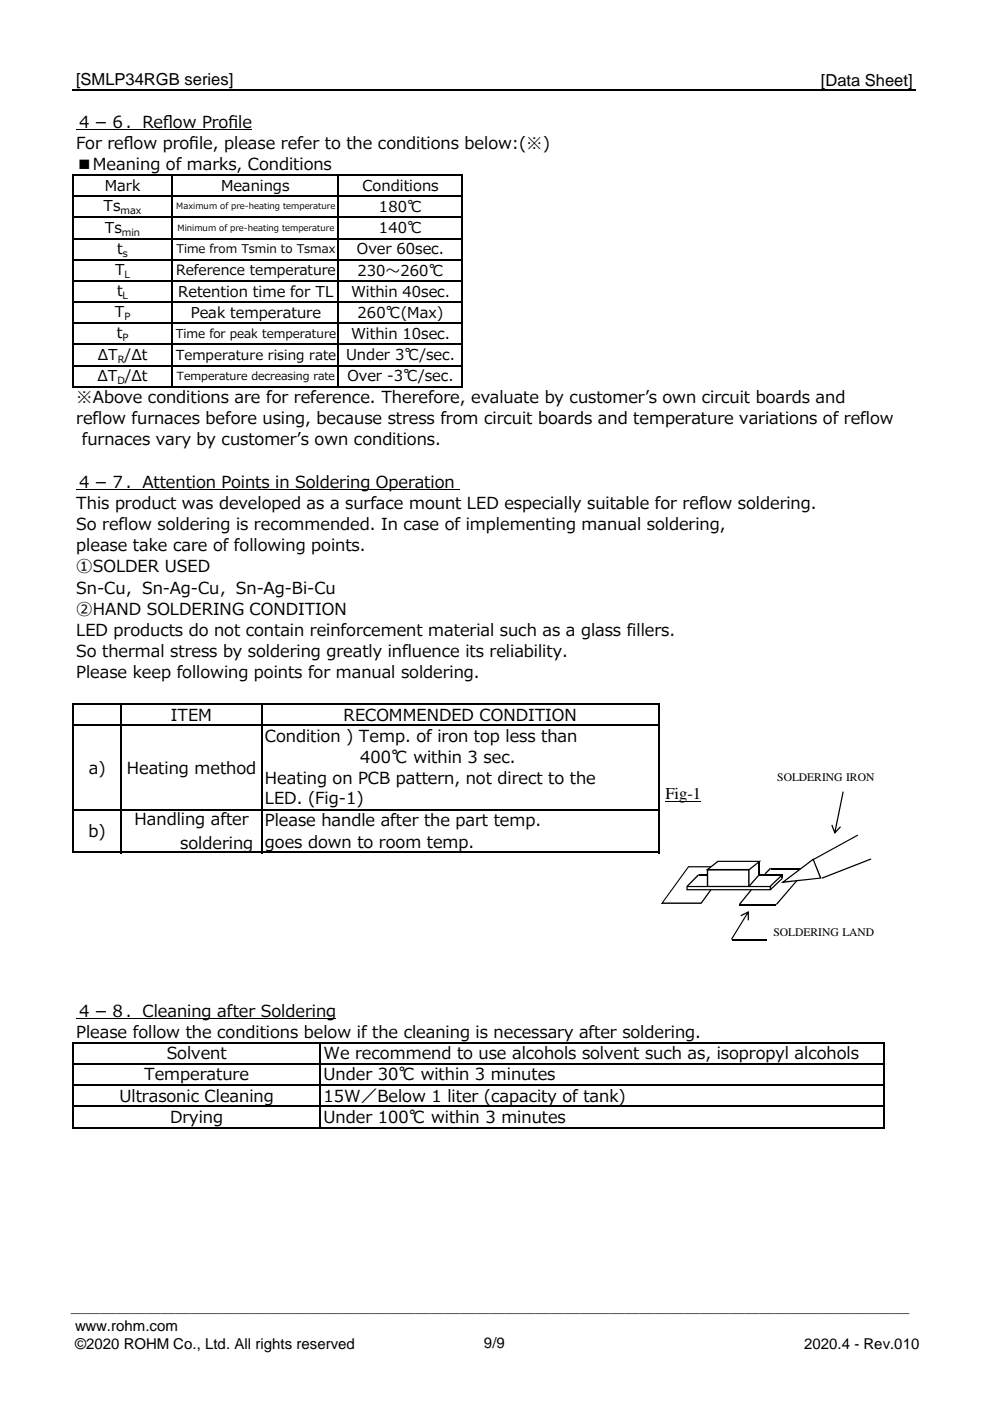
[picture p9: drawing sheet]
<svg xmlns="http://www.w3.org/2000/svg" width="210mm" height="297mm" viewBox="0 0 210 297" stroke-linecap="round" stroke-linejoin="round" font-family="sans-serif">
<defs><g id="words">
<g font-size="3.5">
<text x="16.1" y="18">[SMLP34RGB series]</text>
<text x="174" y="18.2">[Data Sheet]</text>
<text x="16.2" y="27.1">４－６．Ref</text>
<text x="34.6" y="27.1">low Prof</text>
<text x="48.4" y="27.1">ile</text>
<text x="16.2" y="31.6">For ref</text>
<text x="26.2" y="31.6">low prof</text>
<text x="40.1" y="31.6">ile, please refer to the conditions below:(※)</text>
<text x="16.2" y="36.1">■Meaning of marks, Conditions</text>
<text x="16.2" y="85.5">※Above conditions are for reference. Therefore, evaluate by customer’s own circuit boards and</text>
<text x="16.2" y="90">reflow furnaces before using, because stress from circuit boards and temperature variations of reflow</text>
<text x="17.4" y="94.4">furnaces vary by customer’s own conditions.</text>
<text x="16.2" y="103.4">４－７．Attention Points in Soldering Operation</text>
<text x="16.2" y="107.9">This product was developed as a surface mount LED especially suitable for reflow soldering.</text>
<text x="16.2" y="112.4">So reflow soldering is recommended. In case of implementing manual soldering,</text>
<text x="16.2" y="116.9">please take care of following points.</text>
<text x="16.2" y="121.4">①SOLDER USED</text>
<text x="16.2" y="125.9">Sn-Cu，Sn-Ag-Cu，Sn-Ag-Bi-Cu</text>
<text x="16.2" y="130.3">②HAND SOLDERING CONDITION</text>
<text x="16.2" y="134.8">LED products do not contain reinforcement material such as a glass fillers.</text>
<text x="16.2" y="139.3">So thermal stress by soldering greatly influence its reliability.</text>
<text x="16.2" y="143.8">Please keep following points for manual soldering.</text>
<text x="36.2" y="152.8">ITEM</text>
<text x="72.9" y="152.8">RECOMMENDED CONDITION</text>
<text x="56.2" y="157.3">Condition ) Temp. of iron top less than</text>
<text x="76.3" y="161.8">400℃ within 3 sec.</text>
<text x="18.8" y="164">a)</text>
<text x="26.9" y="164">Heating method</text>
<text x="56.2" y="166.2">Heating on PCB pattern, not direct to the</text>
<text x="56.2" y="170.4">LED. (Fig-1)</text>
<text x="141.1" y="169.4">Fig-1</text>
<text x="18.8" y="177.5">b)</text>
<text x="28.5" y="175">Handling after</text>
<text x="38.2" y="180">soldering</text>
<text x="56.2" y="175.2">Please handle after the part temp.</text>
<text x="56.2" y="179.7">goes down to room temp.</text>
<text x="16.2" y="215.6">４－８．Cleaning after Soldering</text>
<text x="16.2" y="220.1">Please follow the conditions below if the cleaning is necessary after soldering.</text>
<text x="35.3" y="224.6">Solvent</text>
<text x="68.6" y="224.6">We recommend to use alcohols solvent such as, isopropyl alcohols</text>
<text x="25.3" y="233.6">Ultrasonic Cleaning</text>
<text x="30.6" y="229.1">Temperature</text>
<text x="68.6" y="229.1">Under 30℃ within 3 minutes</text>
<text x="68.6" y="233.6">15W／Below 1 liter (capacity of tank)</text>
<text x="36.1" y="238">Drying</text>
<text x="68.6" y="238">Under 100℃ within 3 minutes</text>
</g>
<g font-size="3.2">
<text x="22.2" y="40.5">Mark</text>
<text x="46.9" y="40.5">Meanings</text>
<text x="76.9" y="40.5">Conditions</text>
<text x="22" y="44.8">Ts</text>
<text x="80.3" y="45">180℃</text>
<text x="22.2" y="49.3">Ts</text>
<text x="24.8" y="53.8">t</text>
<text x="75.7" y="53.9">Over 60sec.</text>
<text x="80.3" y="49.4">140℃</text>
<text x="24.4" y="58.3">T</text>
<text x="75.8" y="58.4">230〜260℃</text>
<text x="24.8" y="62.8">t</text>
<text x="37.8" y="62.9">Retention time for TL</text>
<text x="74.4" y="62.9">Within 40sec.</text>
<text x="24.3" y="67.3">T</text>
<text x="24.8" y="71.8">t</text>
<text x="40.4" y="67.4">Peak temperature</text>
<text x="74.4" y="71.9">Within 10sec.</text>
<text x="75.8" y="67.4">260℃(Max)</text>
<text x="20.7" y="76.2">ΔT /Δt</text>
<text x="73.4" y="76.4">Under 3℃/sec.</text>
<text x="20.7" y="80.7">ΔT /Δt</text>
<text x="73.7" y="80.9">Over -3℃/sec.</text>
<text x="15" y="278.2">＿＿＿＿＿＿＿＿＿＿＿＿＿＿＿＿＿＿＿＿＿＿＿＿＿＿＿＿＿＿＿＿＿＿＿＿＿＿＿＿＿＿＿＿＿＿＿＿＿＿＿＿＿＿＿＿</text>
<text x="15.9" y="282.2">www.rohm.com</text>
<text x="15.9" y="286.1">©2020 ROHM Co., Ltd. All rights reserved</text>
<text x="102.6" y="285.7">9/9</text>
<text x="170.5" y="286.1">2020.4 - Rev.010</text>
</g>
<text font-size="3" x="37.3" y="58.3">Reference temperature</text>
<text font-size="2.9" x="37.3" y="76.2">Temperature rising rate</text>
<text font-size="2.6" x="37.3" y="71.6">Time for peak temperature</text>
<g font-size="2.5">
<text x="37.4" y="53.6">Time from Tsmin to Tsmax</text>
<text x="164.8" y="165.6">SOLDERING IRON</text>
<text x="164" y="198.5">SOLDERING LAND</text>
</g>
<text font-size="2.4" x="37.5" y="80.5">Temperature decreasing rate</text>
<g font-size="2.1">
<text x="25.6" y="45.5">max</text>
<text x="25.8" y="50">min</text>
<text x="26" y="54.4">s</text>
<text x="26.4" y="58.9">L</text>
<text x="26" y="63.4">L</text>
<text x="26.4" y="67.9">P</text>
<text x="25" y="76.9">R</text>
<text x="26" y="72.4">P</text>
<text x="24.9" y="81.4">D</text>
</g>
<g font-size="1.8">
<text x="37.4" y="44.4">Maximum of pre-heating temperature</text>
<text x="37.6" y="48.9">Minimum of pre-heating temperature</text>
</g>
</g></defs>
<path d="M16.2 27.6h37.2M16.2 103.8h81.4M141.1 169.8h7.5M16.2 216h55.1" fill="none" stroke="#000" stroke-width=".21"/>
<g fill="none" stroke="#000" stroke-width=".34">
<path d="M15.5 19.2h178.7M15.5 37v45.2M15.6 37.1h82.6M36.4 37.3v44.9M71.8 37.3v44.9M98 37.3v44.9M15.6 41.6h82.6M15.6 46.1h82.6M15.6 50.6h82.6M15.6 55.1h82.6M15.6 59.6h82.6M15.6 64h82.6"/>
<path d="M15.6 68.5h82.6M15.6 73h82.6M15.6 77.5h82.6M15.6 82h82.6M15.5 149.1v31.8M15.6 149.3h124.2M15.6 153.8h124.2M25.7 149.5v31.4M55.5 149.5v31.4M139.7 149.5v31.4M15.6 171.7h124.2M15.6 180.7h124.2"/>
<path d="M15.5 220.9v18.3M15.6 221.1h171.9M15.6 225.6h171.9M15.6 230.1h171.9M15.6 234.6h171.9M15.6 239.1h171.9M67.9 221.3v17.9M187.4 221.3v17.9"/>
</g>
<g fill="#000">
<path d="M178.6 167.8l-1.7 8.7 .2 .1 1.8-8.7zM176.4 174.9l-.1 .1 .7 1.8 1.3-1.5h-.2l-1.2 1.2h.2l-.6-1.5z"/>
<path d="M158.5 193.3l-3.5 5.8 .2 .1 3.5-5.8zM157.1 194l-.1 .2h.2l1.5-.7-.2-.1v1.6l.2 .1 .1-1.9z"/>
</g>
<path d="M155.2 199.3h7.4" fill="none" stroke="#000" stroke-width=".25"/>
<path d="M146 183.8h8.3l-5.6 7.7h-8.3z" fill="#fff"/>
<g fill="#000">
<path d="M159.3 188.4l.2 .2-2.7 3.3-.2-.2zM163.3 184l.2 .2-1.2 1.2-.2-.2zM170.8 184.4l.2 .1-6.3 7.4-.2-.2zM172.3 182.2l9.5-5.2 .1 .2-9.5 5.2zM174.2 186.1l10.5-4.1v.2l-10.4 4.1z"/>
<path d="M145.9 183.6h8.7l-5.9 8h-8.6zM146.1 183.8l-5.6 7.8-.1-.3h8.3l-.2 .1 5.7-7.7 .1 .2h-8.3z"/>
</g>
<path d="M156.7 191.9h7.8" fill="none" stroke="#000" stroke-width=".25"/>
<path d="M163.4 184.2h8.2" fill="none" stroke="#000" stroke-width=".3"/>
<path d="M166 187l6.4-4.8 1.6 4z" fill="#fff"/>
<path d="M165.5 187.2l7-5.2 1.7 4.3zM165.9 186.9l8.1-.8-.1 .1-1.6-4 .2 .1-6.4 4.9z" fill="#000"/>
<path d="M150 184.4h8.7v3.6h-8.7z" fill-rule="evenodd" fill="#fff"/>
<path d="M149.9 184.2h9v3.9h-9zM150 184.5l.2-.1v3.6l-.2-.2h8.7l-.1 .2v-3.6l.1 .1z" fill="#000"/>
<path d="M150 184.4l2.2-1.8h8.8l-2.2 1.8z" fill="#fff"/>
<g fill="#000">
<path d="M160.8 185.4l.2 .2-2.1 2.4-.2-.1z"/>
<path d="M149.6 184.5l2.5-2h9.3l-2.5 2zM150 184.2l8.7 .1 2.3-1.8v.3h-8.8l-2.1 1.7z"/>
</g>
<path d="M161 182.6v2.9" fill="none" stroke="#000" stroke-width=".3"/>
<path d="M145.7 188h17.7v.6h-17.7z" fill-rule="evenodd" fill="#fff"/>
<g fill="#000">
<path d="M148 185.3l.3 .2-2.5 2.5-.2-.2zM163.2 187.8l2.6-2.5 .2 .2-2.6 2.5zM163.2 188.6l2.6-2.5 .2 .2-2.6 2.4z"/>
<path d="M145.5 187.8h18v1h-18zM145.8 188v.6l-.1-.1h17.7l-.2 .1v-.6l.2 .1h-17.7z"/>
</g>
<g fill="#000">
<path d="M148.1 185.3h1.9v.3h-1.9z" fill-rule="evenodd"/>
<path d="M165.8 185.5h.2v.7h-.2z" fill-rule="evenodd"/>
</g>
<path d="M161.1 185.4h4.7" fill="none" stroke="#000" stroke-width=".3"/>
<use href="#words"/>
</svg>
